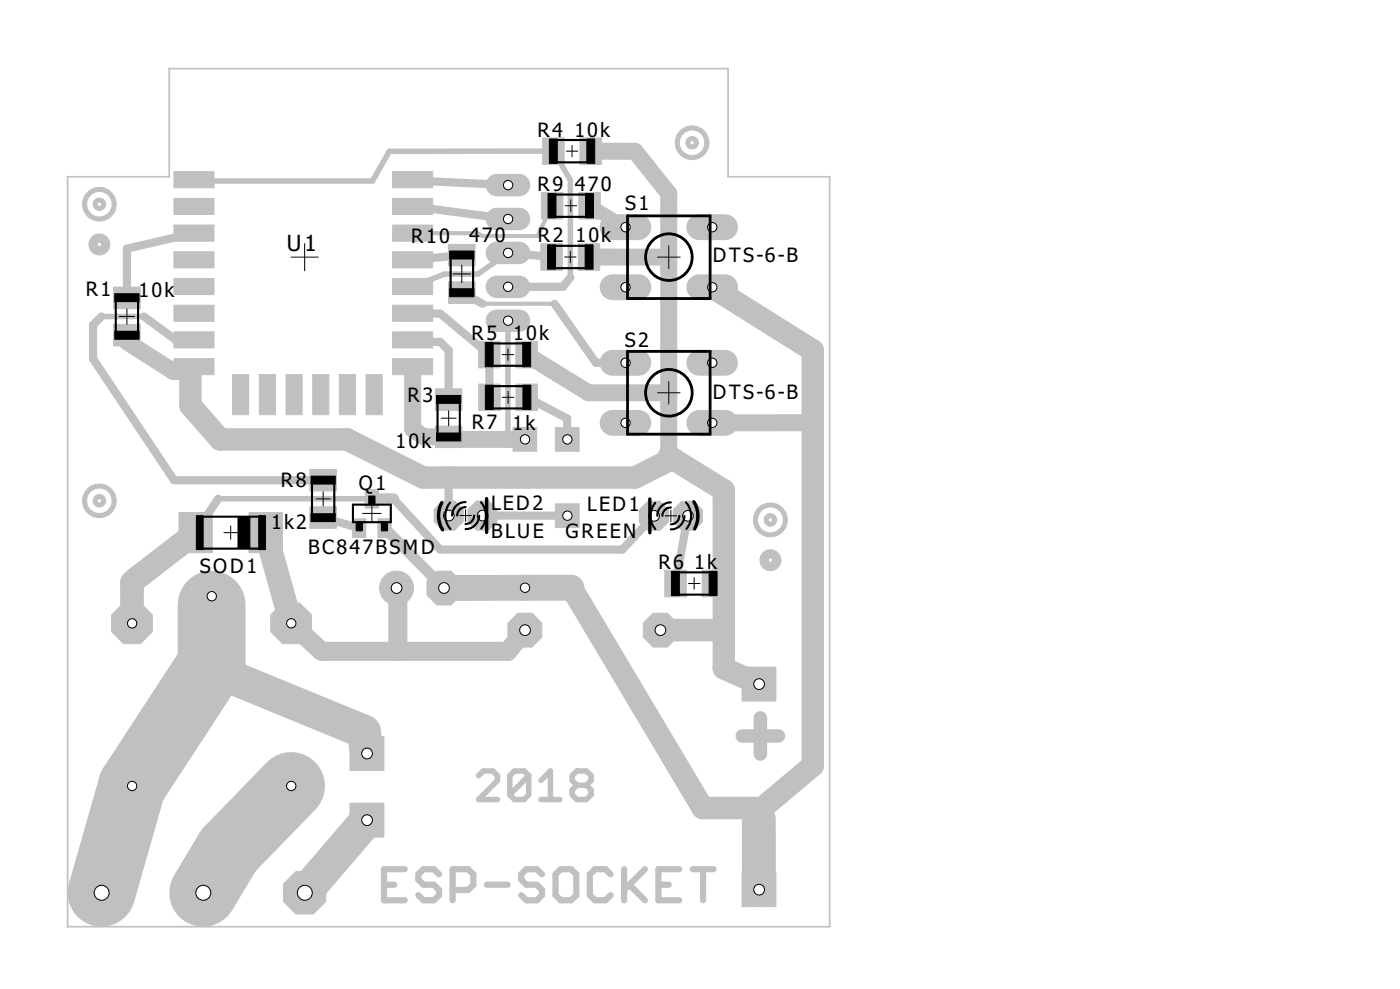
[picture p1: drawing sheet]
<svg xmlns="http://www.w3.org/2000/svg" width="210mm" height="148mm" viewBox="0 0 210 148" stroke-linecap="round" stroke-linejoin="round" font-family="sans-serif">
<defs><g id="words">
<text font-size="4" x="43" y="37.5">U1</text>
<g font-size="3.6">
<text x="80.6" y="20.5">R4</text>
<text x="86.1" y="20.5">10k</text>
<text x="80.6" y="28.6">R9</text>
<text x="86.2" y="28.6">470</text>
<text x="93.7" y="31.5">S1</text>
<text x="61.7" y="36.4">R10</text>
<text x="70.3" y="36.3">470</text>
<text x="80.7" y="36.3">R2</text>
<text x="86.3" y="36.3">10k</text>
<text x="106.9" y="39.3">DTS-6-B</text>
<text x="12.9" y="44.4">R1</text>
<text x="20.8" y="44.5">10k</text>
<text x="70.7" y="50.9">R5</text>
<text x="76.9" y="50.9">10k</text>
<text x="93.7" y="52">S2</text>
<text x="106.9" y="59.7">DTS-6-B</text>
<text x="61.1" y="60.3">R3</text>
<text x="70.7" y="64.3">R7</text>
<text x="76.8" y="64.4">1k</text>
<text x="59.3" y="67.1">10k</text>
<text x="42.1" y="73">R8</text>
<text x="53.8" y="73.5">Q1</text>
<text x="73.6" y="76.5">LED2</text>
<text x="88.1" y="76.5">LED1</text>
<text x="40.7" y="79.2">1</text>
<text x="42.6" y="79.2">k2</text>
<text x="46.2" y="83">BC847BSMD</text>
<text x="73.6" y="80.5">BLUE</text>
<text x="84.8" y="80.6">GREEN</text>
<text x="30" y="85.8">SOD1</text>
<text x="98.7" y="85.2">R6</text>
<text x="104.1" y="85.3">1k</text>
</g>
</g></defs>
<g fill="none" stroke="#c0c0c0" stroke-width=".83">
<path d="M29.1 26.9l.2 .2h26.5l2.6-4.4 24.6-.1 2.5 4.4v14.6M61.9 26.9l1.6 .2M76.2 37.9l-4.6 3.2h-5l-4.7 1.8M15.2 47.4h6.4M61.9 50.9l2.2 .3M76.2 48v17.8M32.7 74.7h23.1M59.4 88.1l.2 1.2M71.8 116.2l.7-.7h1.4l.7 .7v.7l-2.8 2.9h2.8M79.3 116.2v2.9l-.7 .7h-1.5l-.7-.7M79.3 116.2l-.7-.7h-1.5l-.7 .7v2.9M79.3 116.2l-2.9 2.9"/>
<path d="M81.1 119.8h2.8M81.1 116.9l1.4-1.4v4.3M86.5 117.6l-.7 .7v.8l.7 .7h1.4l.7-.7v-.8l-.7-.7M86.5 117.6l-.7-.7v-.7l.7-.7h1.4l.7 .7v.7l-.7 .7M86.5 117.6h1.4"/>
</g>
<path d="M88.4 30.8l5.4 3.2M111.3 110.3h5.4M114 107.5v5.5" fill="none" stroke="#c0c0c0" stroke-width="2"/>
<g fill="none" stroke="#c0c0c0" stroke-width=".93">
<path d="M57.6 132.5h1.5M60.7 130.2h-3.1v4.7h3.1M65.8 131l-.8-.8h-1.5l-.8 .8v.8l.8 .7h1.5l.8 .8v.8l-.8 .8h-1.5l-.8-.8M67.9 133.3h2.3l.8-.8v-1.5l-.8-.8h-2.3v4.7M73 132.5h3.1M81.3 131l-.8-.8h-1.6l-.8 .8v.8l.8 .7h1.6l.8 .8v.8l-.8 .8h-1.6l-.8-.8M83.3 131l.8-.8h1.5l.8 .8v3.1l-.8 .8h-1.5l-.8-.8zM91.5 131l-.7-.8h-1.6l-.8 .8v3.1l.8 .8h1.6l.7-.8M93.6 130.2v4.7M94.4 132.5l2.3 2.4M96.7 130.2l-3.1 3.1M98.7 132.5h1.6"/>
<path d="M101.8 130.2h-3.1v4.7h3.1M103.9 130.2h3.1M105.4 130.2v4.7"/>
</g>
<g fill="#c0c0c0" stroke="#c0c0c0" stroke-width=".15">
<path d="M102.1 19.5a2.54 2.54 0 0 1 2.7-.4 2.54 2.54 0 0 1 1.5 2.3h-.6a1.92 1.92 0 0 1-2.8 1.8 1.92 1.92 0 0 1-.3-3.3 1.92 1.92 0 0 1 3 1.1l.1 .4h.6a2.53 2.53 0 0 1-3.6 2.3 2.53 2.53 0 0 1-.6-4.2z" fill-rule="evenodd"/>
<path d="M13.3 28.7a2.53 2.53 0 0 1 2.6-.4 2.53 2.53 0 0 1 1.5 2.3h-.6a1.92 1.92 0 0 1-2.7 1.7 1.92 1.92 0 0 1-.5-3.1 1.92 1.92 0 0 1 3.1 .7l.1 .7h.6a2.52 2.52 0 0 1-3.6 2.3 2.52 2.52 0 0 1-.5-4.2z" fill-rule="evenodd"/>
<path d="M13.9 35.4a1.57 1.57 0 0 1 1.7-.2 1.57 1.57 0 0 1 .9 1.4h-.6a.96 .96 0 0 1-1.4 .8 .96 .96 0 0 1-.2-1.6 .96 .96 0 0 1 1.5 .6l.1 .2h.6a1.57 1.57 0 0 1-2.3 1.5 1.57 1.57 0 0 1-.3-2.7z" fill-rule="evenodd"/>
<path d="M12.9 73.5a2.53 2.53 0 0 1 2.8-.9 2.53 2.53 0 0 1 1.7 2.4h-.6a1.92 1.92 0 0 1-2.7 1.8 1.92 1.92 0 0 1-.5-3.2 1.92 1.92 0 0 1 3.1 .7l.1 .7h.6a2.53 2.53 0 0 1-3.3 2.4 2.53 2.53 0 0 1-1.2-3.9z" fill-rule="evenodd"/>
<path d="M113.5 76.3a2.57 2.57 0 0 1 2.8-.8 2.57 2.57 0 0 1 1.8 2.4h-.6a1.94 1.94 0 0 1-2.8 1.8 1.94 1.94 0 0 1-.4-3.3 1.94 1.94 0 0 1 3.1 1.1l.1 .4h.6a2.56 2.56 0 0 1-3.4 2.4 2.56 2.56 0 0 1-1.2-4z" fill-rule="evenodd"/>
<path d="M103 20.8a.95 .95 0 0 1 1.1-.3 .95 .95 0 0 1 .6 .9h-.6a.33 .33 0 0 1-.5 .3 .33 .33 0 0 1-.1-.6 .33 .33 0 0 1 .6 .2v.1h.6a.94 .94 0 0 1-1.3 .9 .94 .94 0 0 1-.4-1.5z" fill-rule="evenodd"/>
<path d="M14.2 30a.94 .94 0 0 1 1-.3 .94 .94 0 0 1 .6 .9h-.6a.34 .34 0 0 1-.4 .3 .34 .34 0 0 1-.1-.5 .34 .34 0 0 1 .5 .1v.1h.6a.94 .94 0 0 1-1.2 .9 .94 .94 0 0 1-.4-1.5z" fill-rule="evenodd"/>
<path d="M14.2 36a.94 .94 0 0 1 1-.3 .94 .94 0 0 1 .6 .9h-.6a.34 .34 0 0 1-.4 .3 .34 .34 0 0 1-.1-.5 .34 .34 0 0 1 .5 .1v.1h.6a.94 .94 0 0 1-1.2 .9 .94 .94 0 0 1-.4-1.5z" fill-rule="evenodd"/>
<path d="M14.2 74.4a.94 .94 0 0 1 1-.3 .94 .94 0 0 1 .6 .9h-.6a.33 .33 0 0 1-.4 .4 .33 .33 0 0 1-.1-.6 .33 .33 0 0 1 .5 .1v.1h.6a.94 .94 0 0 1-1.2 .9 .94 .94 0 0 1-.4-1.5z" fill-rule="evenodd"/>
<path d="M114.8 77.3a.95 .95 0 0 1 1-.3 .95 .95 0 0 1 .7 .9h-.7a.33 .33 0 0 1-.4 .3 .33 .33 0 0 1-.1-.6 .33 .33 0 0 1 .5 .2v.1h.7a.95 .95 0 0 1-1.3 .9 .95 .95 0 0 1-.4-1.5z" fill-rule="evenodd"/>
<path d="M114.5 82.7a1.59 1.59 0 0 1 1.7-.2 1.59 1.59 0 0 1 .9 1.4h-.6a.96 .96 0 0 1-1.4 .9 .96 .96 0 0 1-.2-1.6 .96 .96 0 0 1 1.5 .5l.1 .2h.6a1.58 1.58 0 0 1-2.3 1.4 1.58 1.58 0 0 1-.3-2.6z" fill-rule="evenodd"/>
<path d="M114.8 83.3a.95 .95 0 0 1 1-.3 .95 .95 0 0 1 .7 .9h-.7a.33 .33 0 0 1-.4 .3 .33 .33 0 0 1-.1-.5 .33 .33 0 0 1 .5 .1v.1h.7a.94 .94 0 0 1-1.3 .9 .94 .94 0 0 1-.4-1.5z" fill-rule="evenodd"/>
</g>
<g fill="#c0c0c0" stroke="#c0c0c0" stroke-width=".15">
<path d="M46.5 70.3h3.9v3.3h-3.9z"/>
<path d="M46.5 75.9h3.9v3.2h-3.9z"/>
<path d="M71.8 57.5h3.2v4h-3.2z"/>
<path d="M77.4 57.5h3.2v4h-3.2z"/>
<path d="M99.7 85.4h3.2v4h-3.2z"/>
<path d="M105.3 85.4h3.2v4h-3.2z"/>
<path d="M67.2 42.2h4v3.2h-4z"/>
<path d="M67.2 36.6h4v3.2h-4z"/>
<path d="M86.8 28.8h3.2v4h-3.2z"/>
<path d="M81.2 28.8h3.2v4h-3.2z"/>
<path d="M81.4 20.7h3.2v3.9h-3.2z"/>
<path d="M87 20.7h3.2v3.9h-3.2z"/>
<path d="M71.8 51.1h3.2v4h-3.2z"/>
<path d="M77.3 51.1h3.3v4h-3.3z"/>
<path d="M81.1 36.5h3.2v4h-3.2z"/>
<path d="M86.7 36.5h3.2v4h-3.2z"/>
<path d="M17 43h4v3.2h-4z"/>
<path d="M17 48.6h4v3.2h-4z"/>
<path d="M65.3 63.8h4v3.3h-4z"/>
<path d="M65.3 58.3h4v3.2h-4z"/>
<path d="M26.1 25.7h6v2.4h-6z"/>
<path d="M26.1 29.7h6v2.4h-6z"/>
<path d="M26.1 33.7h6v2.4h-6z"/>
<path d="M26.1 37.7h6v2.4h-6z"/>
<path d="M26.1 41.7h6v2.4h-6z"/>
<path d="M26.1 45.7h6v2.4h-6z"/>
<path d="M26.1 49.7h6v2.4h-6z"/>
<path d="M26.1 53.7h6v2.4h-6z"/>
<path d="M58.9 25.7h6v2.4h-6z"/>
<path d="M58.9 29.7h6v2.4h-6z"/>
<path d="M58.9 37.7h6v2.4h-6z"/>
<path d="M58.9 33.7h6v2.4h-6z"/>
<path d="M58.9 41.7h6v2.4h-6z"/>
<path d="M58.9 45.7h6v2.4h-6z"/>
<path d="M58.9 49.7h6v2.4h-6z"/>
<path d="M58.9 53.7h6v2.4h-6z"/>
<path d="M50.9 56.1h2.4v6h-2.4z"/>
<path d="M46.9 56.1h2.4v6h-2.4z"/>
<path d="M42.9 56.1h2.4v6h-2.4z"/>
<path d="M38.9 56.1h2.4v6h-2.4z"/>
<path d="M34.9 56.1h2.4v6h-2.4z"/>
<path d="M54.9 56.1h2.4v6h-2.4z"/>
<path d="M54.8 73.3h1.9v2.8h-1.9z"/>
<path d="M56.7 77.7h2v2.8h-2z"/>
<path d="M52.9 77.7h1.9v2.8h-1.9z"/>
<path d="M37.3 76.8h5v6h-5z"/>
<path d="M26.8 76.8h5v6h-5z"/>
<path d="M52.5 120.3h5.1v5.1h-5.1z"/>
</g>
<g fill="none" stroke="#c0c0c0" stroke-width="1.2">
<path d="M29.1 34.9l-10.1 2.4v7.3M61.9 30.9l14.3 1.9M63.5 27.1l12.7 .6M69.2 38.2l-7.3 .7M76.2 37.9l6.5 .6M15.2 47.4l-1.3 1.3v5.1l12.2 18.1h22.4M19 50.2v1M21.6 47.4l4.8 3.5h2.7M61.9 54.9v1.2M61.9 46.9l4.1 .1 7.4 6.1v6.4M64.1 51.2h1.9l1.3 1.3v7.4M69.2 43.8l3.1 1.7"/>
<path d="M79 59.5l6 3.2v3.1M83.1 45.5l6.2 8.9h4.5M85.5 41.6l-1.1 1.4h-8.2M32.7 74.7l-3.4 5.1M48.5 77.5l5.3 1.6M59 74.7l7 7.6h27.3l4.7-5M67.3 65.4l1.2 .4M67.3 71.5v5.7M72.3 77.2l12.7 .1M103.1 77.3l-1.8 10.1"/>
</g>
<path d="M28.6 55.7v5l4.4 5.1h19l11.5 5.7h31.7l5.6-2.8M106.8 43l15.1 9.5v62.2l-8 6.7v-.3h-8.6l-19.6-33M100.3 68.4l.5 .3M100.8 68.7l7.7 4.7v26.7l5.3 2.4M99 94.4h9.5" fill="none" stroke="#c0c0c0" stroke-width="3.4"/>
<path d="M85.7 88.1h-19.2" fill="none" stroke="#c0c0c0" stroke-width="3.9"/>
<path d="M29.1 54.9l-.5 .8M55.8 74.7h3.2M57.7 79.1l8.8 9" fill="none" stroke="#c0c0c0" stroke-width="1.6"/>
<path d="M31.3 100.1l23.3 9.5 .4 3.3M55 122.9l-9.3 10.9M113.8 122.7v10.6" fill="none" stroke="#c0c0c0" stroke-width="5.1"/>
<path d="M88.3 38.5h12M88.6 22.6l6.6 .1 5.1 6.3v39.4M19 51.2l7 4.5h2.6M61.9 56.1v8.2l1.7 1.1h3.7M79 53.1l9.2 5.7h12.1M68.5 65.8h10.2M120.6 63.3l-13.8 .1M113.9 121.1l-.1 1.6" fill="none" stroke="#c0c0c0" stroke-width="2.5"/>
<path d="M82.8 30.8l-2.2 4.6-8.3-.1-.7-.4h-9.7M72.3 45.5h10.8M121.9 63.3h-1.3M108.5 85.5l-1.6 1.9" fill="none" stroke="#c0c0c0" stroke-width=".61"/>
<path d="M31.7 90.6v8.9l-11.9 18.3-4.6 16M43.6 117.8l-9.3 9.6-3.8 6.4" fill="none" stroke="#c0c0c0" stroke-width="10.2"/>
<path d="M31.7 89.3v1.3M43.6 93.4l4.6 4.2h28l2.5-3.2M59.6 89.3v8.3" fill="none" stroke="#c0c0c0" stroke-width="2.9"/>
<path d="M29.3 79.8l-9 7-.5 .5v6.1M39.8 79.8l3.8 13.6" fill="none" stroke="#c0c0c0" stroke-width="3.6"/>
<path d="M25.4 10.3h83.8v16.2h15.2v112.3h-114.3v-112.3h15.3z" fill="none" stroke="#c0c0c0" stroke-width=".25"/>
<circle cx="55" cy="122.9" r=".8" fill="#fff" stroke="#000" stroke-width=".15"/>
<path d="M52.5 110.3h5.1v5.1h-5.1z" fill="#c0c0c0" stroke="#c0c0c0" stroke-width=".15"/>
<circle cx="55" cy="112.9" r=".8" fill="#fff" stroke="#000" stroke-width=".15"/>
<path d="M111.3 130.7h5v5.1h-5z" fill="#c0c0c0" stroke="#c0c0c0" stroke-width=".15"/>
<circle cx="113.8" cy="133.3" r=".8" fill="#fff" stroke="#000" stroke-width=".15"/>
<path d="M111.3 99.9h5v5.1h-5z" fill="#c0c0c0" stroke="#c0c0c0" stroke-width=".15"/>
<circle cx="113.8" cy="102.5" r=".8" fill="#fff" stroke="#000" stroke-width=".15"/>
<circle cx="31.7" cy="89.3" r="3.3" fill="#c0c0c0" stroke="#c0c0c0" stroke-width=".15"/>
<circle cx="31.7" cy="89.3" r=".7" fill="#fff" stroke="#000" stroke-width=".15"/>
<circle cx="43.6" cy="93.4" r="3.3" fill="#c0c0c0" stroke="#c0c0c0" stroke-width=".15"/>
<circle cx="43.7" cy="93.4" r=".7" fill="#fff" stroke="#000" stroke-width=".15"/>
<circle cx="19.8" cy="93.4" r="3.3" fill="#c0c0c0" stroke="#c0c0c0" stroke-width=".15"/>
<circle cx="19.8" cy="93.4" r=".7" fill="#fff" stroke="#000" stroke-width=".15"/>
<circle cx="19.8" cy="117.8" r="3.3" fill="#c0c0c0" stroke="#c0c0c0" stroke-width=".15"/>
<circle cx="19.8" cy="117.8" r=".7" fill="#fff" stroke="#000" stroke-width=".15"/>
<circle cx="43.6" cy="117.8" r="3.3" fill="#c0c0c0" stroke="#c0c0c0" stroke-width=".15"/>
<circle cx="43.7" cy="117.8" r=".7" fill="#fff" stroke="#000" stroke-width=".15"/>
<circle cx="78.7" cy="94.4" r="2.75" fill="#c0c0c0" stroke="#c0c0c0" stroke-width=".15"/>
<circle cx="78.7" cy="94.4" r=".8" fill="#fff" stroke="#000" stroke-width=".15"/>
<circle cx="99" cy="94.4" r="2.75" fill="#c0c0c0" stroke="#c0c0c0" stroke-width=".15"/>
<circle cx="99" cy="94.4" r=".8" fill="#fff" stroke="#000" stroke-width=".15"/>
<circle cx="67.3" cy="77.2" r="2.36" fill="#c0c0c0" stroke="#c0c0c0" stroke-width=".15"/>
<circle cx="67.3" cy="77.2" r=".8" fill="#fff" stroke="#000" stroke-width=".15"/>
<circle cx="72.3" cy="77.2" r="2.36" fill="#c0c0c0" stroke="#c0c0c0" stroke-width=".15"/>
<circle cx="72.4" cy="77.2" r=".8" fill="#fff" stroke="#000" stroke-width=".15"/>
<circle cx="103.1" cy="77.3" r="2.36" fill="#c0c0c0" stroke="#c0c0c0" stroke-width=".15"/>
<circle cx="103.1" cy="77.3" r=".8" fill="#fff" stroke="#000" stroke-width=".15"/>
<circle cx="98" cy="77.3" r="2.36" fill="#c0c0c0" stroke="#c0c0c0" stroke-width=".15"/>
<circle cx="98.1" cy="77.3" r=".8" fill="#fff" stroke="#000" stroke-width=".15"/>
<circle cx="15.2" cy="133.8" r="3.4" fill="#c0c0c0" stroke="#c0c0c0" stroke-width=".15"/>
<circle cx="15.2" cy="133.8" r="1.12" fill="#fff" stroke="#000" stroke-width=".15"/>
<circle cx="45.7" cy="133.8" r="3.4" fill="#c0c0c0" stroke="#c0c0c0" stroke-width=".15"/>
<circle cx="45.7" cy="133.8" r="1.12" fill="#fff" stroke="#000" stroke-width=".15"/>
<circle cx="30.5" cy="133.8" r="3.4" fill="#c0c0c0" stroke="#c0c0c0" stroke-width=".15"/>
<circle cx="30.5" cy="133.8" r="1.12" fill="#fff" stroke="#000" stroke-width=".15"/>
<path d="M91.8 54.4h3.9" fill="none" stroke="#c0c0c0" stroke-width="3.9"/>
<circle cx="93.8" cy="54.4" r=".7" fill="#fff" stroke="#000" stroke-width=".15"/>
<path d="M104.8 54.4h3.9" fill="none" stroke="#c0c0c0" stroke-width="3.9"/>
<circle cx="106.8" cy="54.4" r=".7" fill="#fff" stroke="#000" stroke-width=".15"/>
<path d="M91.8 63.4h3.9" fill="none" stroke="#c0c0c0" stroke-width="3.9"/>
<circle cx="93.8" cy="63.4" r=".7" fill="#fff" stroke="#000" stroke-width=".15"/>
<path d="M104.8 63.4h3.9" fill="none" stroke="#c0c0c0" stroke-width="3.9"/>
<circle cx="106.8" cy="63.4" r=".7" fill="#fff" stroke="#000" stroke-width=".15"/>
<path d="M91.8 34h3.9" fill="none" stroke="#c0c0c0" stroke-width="3.9"/>
<circle cx="93.8" cy="34" r=".7" fill="#fff" stroke="#000" stroke-width=".15"/>
<path d="M104.8 34h3.9" fill="none" stroke="#c0c0c0" stroke-width="3.9"/>
<circle cx="106.8" cy="34" r=".7" fill="#fff" stroke="#000" stroke-width=".15"/>
<path d="M91.8 43h3.9" fill="none" stroke="#c0c0c0" stroke-width="3.9"/>
<circle cx="93.8" cy="43" r=".7" fill="#fff" stroke="#000" stroke-width=".15"/>
<path d="M104.8 43h3.9" fill="none" stroke="#c0c0c0" stroke-width="3.9"/>
<circle cx="106.8" cy="43" r=".7" fill="#fff" stroke="#000" stroke-width=".15"/>
<path d="M74.5 48h3.3" fill="none" stroke="#c0c0c0" stroke-width="3.4"/>
<circle cx="76.2" cy="48" r=".7" fill="#fff" stroke="#000" stroke-width=".15"/>
<path d="M74.5 43h3.3" fill="none" stroke="#c0c0c0" stroke-width="3.4"/>
<circle cx="76.2" cy="43" r=".7" fill="#fff" stroke="#000" stroke-width=".15"/>
<path d="M74.5 37.9h3.3" fill="none" stroke="#c0c0c0" stroke-width="3.4"/>
<circle cx="76.2" cy="37.9" r=".7" fill="#fff" stroke="#000" stroke-width=".15"/>
<path d="M74.5 32.8h3.3" fill="none" stroke="#c0c0c0" stroke-width="3.4"/>
<circle cx="76.2" cy="32.8" r=".7" fill="#fff" stroke="#000" stroke-width=".15"/>
<path d="M74.5 27.7h3.3" fill="none" stroke="#c0c0c0" stroke-width="3.4"/>
<circle cx="76.2" cy="27.7" r=".7" fill="#fff" stroke="#000" stroke-width=".15"/>
<circle cx="66.5" cy="88.1" r="2.75" fill="#c0c0c0" stroke="#c0c0c0" stroke-width=".15"/>
<circle cx="66.6" cy="88.1" r=".8" fill="#fff" stroke="#000" stroke-width=".15"/>
<circle cx="59.5" cy="88.1" r="2.54" fill="#c0c0c0" stroke="#c0c0c0" stroke-width=".15"/>
<circle cx="59.5" cy="88.1" r=".8" fill="#fff" stroke="#000" stroke-width=".15"/>
<path d="M76.9 64.1h3.6v3.5h-3.6z" fill="#c0c0c0" stroke="#c0c0c0" stroke-width=".15"/>
<circle cx="78.7" cy="65.8" r=".7" fill="#fff" stroke="#000" stroke-width=".15"/>
<path d="M76.9 86.3h3.6v3.5h-3.6z" fill="#c0c0c0" stroke="#c0c0c0" stroke-width=".15"/>
<circle cx="78.7" cy="88.1" r=".7" fill="#fff" stroke="#000" stroke-width=".15"/>
<path d="M83.3 75.5h3.5v3.5h-3.5z" fill="#c0c0c0" stroke="#c0c0c0" stroke-width=".15"/>
<circle cx="85.1" cy="77.3" r=".7" fill="#fff" stroke="#000" stroke-width=".15"/>
<path d="M83.3 64.1h3.5v3.5h-3.5z" fill="#c0c0c0" stroke="#c0c0c0" stroke-width=".15"/>
<circle cx="85.1" cy="65.8" r=".7" fill="#fff" stroke="#000" stroke-width=".15"/>
<g fill="none" stroke="#000" stroke-width=".32">
<path d="M67.6 38.8v4.5M70.9 38.8v4.5M83.2 36.8h4.6M83.3 32.5h4.6M83.3 29.1h4.6M83.5 21h4.6M83.5 24.3h4.6M17.4 45.1v4.6M20.7 45.1v4.6M73.9 51.5h4.5M73.9 54.8h4.5M73.9 57.8h4.6"/>
<path d="M83.2 40.2h4.6M30.4 77.4h8.4M46.8 72.5v4.5M50.1 72.5v4.5M52.9 75.6h5.7v2.6h-5.7zM65.6 60.4v4.5M67.5 75.3a3 3 0 0 0 0 4M68.9 60.4v4.5M69.8 76a1.28 1.28 0 0 0-1.3 1.2M69.8 75.2a2.02 2.02 0 0 0-2 2M71.1 77.2a1.28 1.28 0 0 1-1.3 1.3M71.8 77.2a2.02 2.02 0 0 1-2 2.1"/>
<path d="M72.1 75.2a3.1 3.1 0 0 1 .1 4M73.9 61.2h4.6M98.2 75.3a3.1 3.1 0 0 0 .1 4M100.6 76a1.25 1.25 0 0 0-1.3 1.3M100.6 75.3a2.02 2.02 0 0 0-2 2M101.9 77.3a1.29 1.29 0 0 1-1.3 1.2M102.6 77.3a2.06 2.06 0 0 1-2 2M102.8 75.3a3 3 0 0 1 .1 3.9M30.4 82.2h8.5M101.8 85.7h4.6M101.8 89.1h4.6"/>
</g>
<g fill="#000" stroke="#000" stroke-width=".15">
<path d="M67.4 37.6h3.7v1.2h-3.7zM82.1 36.7h1.2v3.6h-1.2zM82.2 29h1.2v3.6h-1.2zM82.4 20.8h1.1v3.7h-1.1zM87.7 36.7h1.2v3.6h-1.2zM87.8 29h1.2v3.6h-1.2zM88 20.8h1.2v3.7h-1.2zM17.2 44h3.6v1.2h-3.6zM17.2 49.6h3.6v1.2h-3.6zM65.4 59.2h3.7v1.2h-3.7zM67.4 43.3h3.7v1.1h-3.7zM72.7 51.3h1.2v3.6h-1.2z"/>
<path d="M72.8 57.7h1.2v3.6h-1.2zM78.4 51.3h1.2v3.6h-1.2zM78.4 57.7h1.2v3.6h-1.2zM29.4 77.3h1.1v5h-1.1zM35.7 77.4h1.8v4.8h-1.8zM38.8 77.3h1v5h-1zM46.6 71.3h3.7v1.2h-3.7zM46.6 77h3.7v1.1h-3.7zM53.4 78.3h.9v1.2h-.9zM55.3 74.3h.9v1.2h-.9zM57.2 78.3h.9v1.2h-.9zM65.4 64.9h3.7v1.2h-3.7z"/>
<path d="M100.7 85.6h1.2v3.6h-1.2zM106.3 85.6h1.2v3.6h-1.2z"/>
</g>
<path d="M66.2 75.3a4 4 0 0 0 .2 4.1M73 74.7v5.1M97.4 74.8v5M104 75.2a4.2 4.2 0 0 1 .2 4" fill="none" stroke="#000" stroke-width=".51"/>
<g fill="none" stroke="#000" stroke-width=".42">
<path d="M94.1 32.3h12.4v12.4h-12.4zM94.1 52.6h12.4v12.4h-12.4z"/>
<circle cx="100.3" cy="38.5" r="3.5"/>
<circle cx="100.3" cy="58.8" r="3.5"/>
</g>
<g fill="none" stroke="#000" stroke-width=".15">
<path d="M43.6 38.5h4.1M45.7 36.5v4.1M69.2 39.7v2.7M84.6 38.5h1.8M84.7 30.8h1.8M84.9 22.6h1.7M85.5 37.7v1.7M85.6 29.9v1.8M85.8 21.8v1.7M98.6 38.5h3.4M100.3 36.8v3.4M17.9 47.4h2.3"/>
<path d="M19 46.3v2.3M67.9 41h2.6M75.3 59.5h1.8M75.3 53.1h1.7M76.2 52.3v1.7M76.2 58.6v1.8M98.6 58.8h3.4M100.3 57.1v3.4M33.6 79.8h2M34.6 78.8v2M47.4 74.7h2.1M48.5 73.7v2.1"/>
<path d="M54.4 76.9h2.7M55.8 75.5v2.8M66.1 62.7h2.3M67.3 61.5v2.3M68.9 77.2h1.8M69.8 76.4v1.7M99.7 77.3h1.8M100.6 76.4v1.7M103.2 87.4h1.7M104.1 86.6v1.7"/>
</g>
<use href="#words"/>
</svg>
